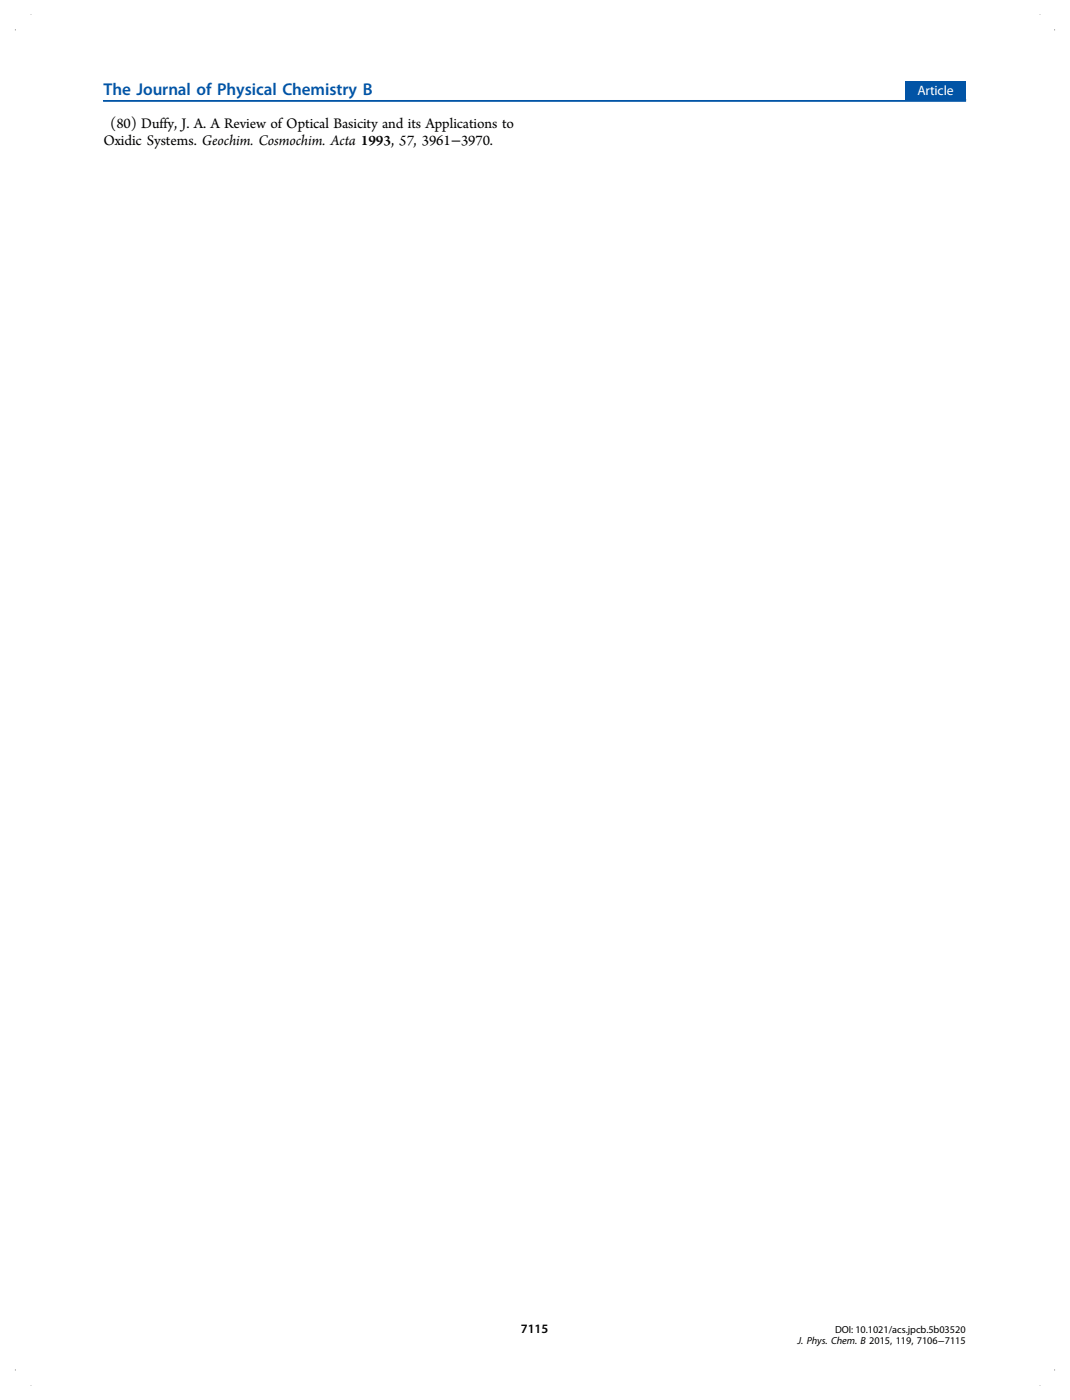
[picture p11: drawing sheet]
<svg xmlns="http://www.w3.org/2000/svg" width="221mm" height="289mm" viewBox="0 0 221 289" stroke-linecap="round" stroke-linejoin="round" font-family="sans-serif">
<defs><g id="words">
<text font-size="3.5" fill="#0154a6" x="21.3" y="19.6">The Journal of Physical Chemistry B</text>
<g font-size="3.2">
<text x="21.3" y="29.9">Oxidic Systems. Geochim. Cosmochim. Acta 1993, 57, 3961−3970.</text>
<text x="22.7" y="26.3">(80) Duffy, J. A. A Review of Optical Basicity and its Applications to</text>
</g>
<text font-size="2.8" fill="#fff" x="189.2" y="19.6">Article</text>
<text font-size="2.6" x="107.4" y="274.8">7115</text>
<g font-size="2.1">
<text x="172.2" y="274.8">DOI: 10.1021/acs.jpcb.5b03520</text>
<text x="164.5" y="277.1">J. Phys. Chem. B 2015, 119, 7106−7115</text>
</g>
</g></defs>
<path d="M21.3 20.5h177.8v.2h-177.8z" fill="#000" stroke="#000" stroke-width=".21"/>
<path d="M21.3 20.5h177.8v.4h-177.8z" fill="#0154a6" stroke="#0154a6" stroke-width=".21"/>
<path d="M21.3 19.6h177.8v.9h-177.8z" fill="#fff" stroke="#fff" stroke-width=".21"/>
<g fill="#0154a6">
<path d="M186.7 16.6h2.5v3.9h-2.5z"/>
<path d="M186.7 16.6h12.4v3.9h-12.4z"/>
</g>
<use href="#words"/>
</svg>
